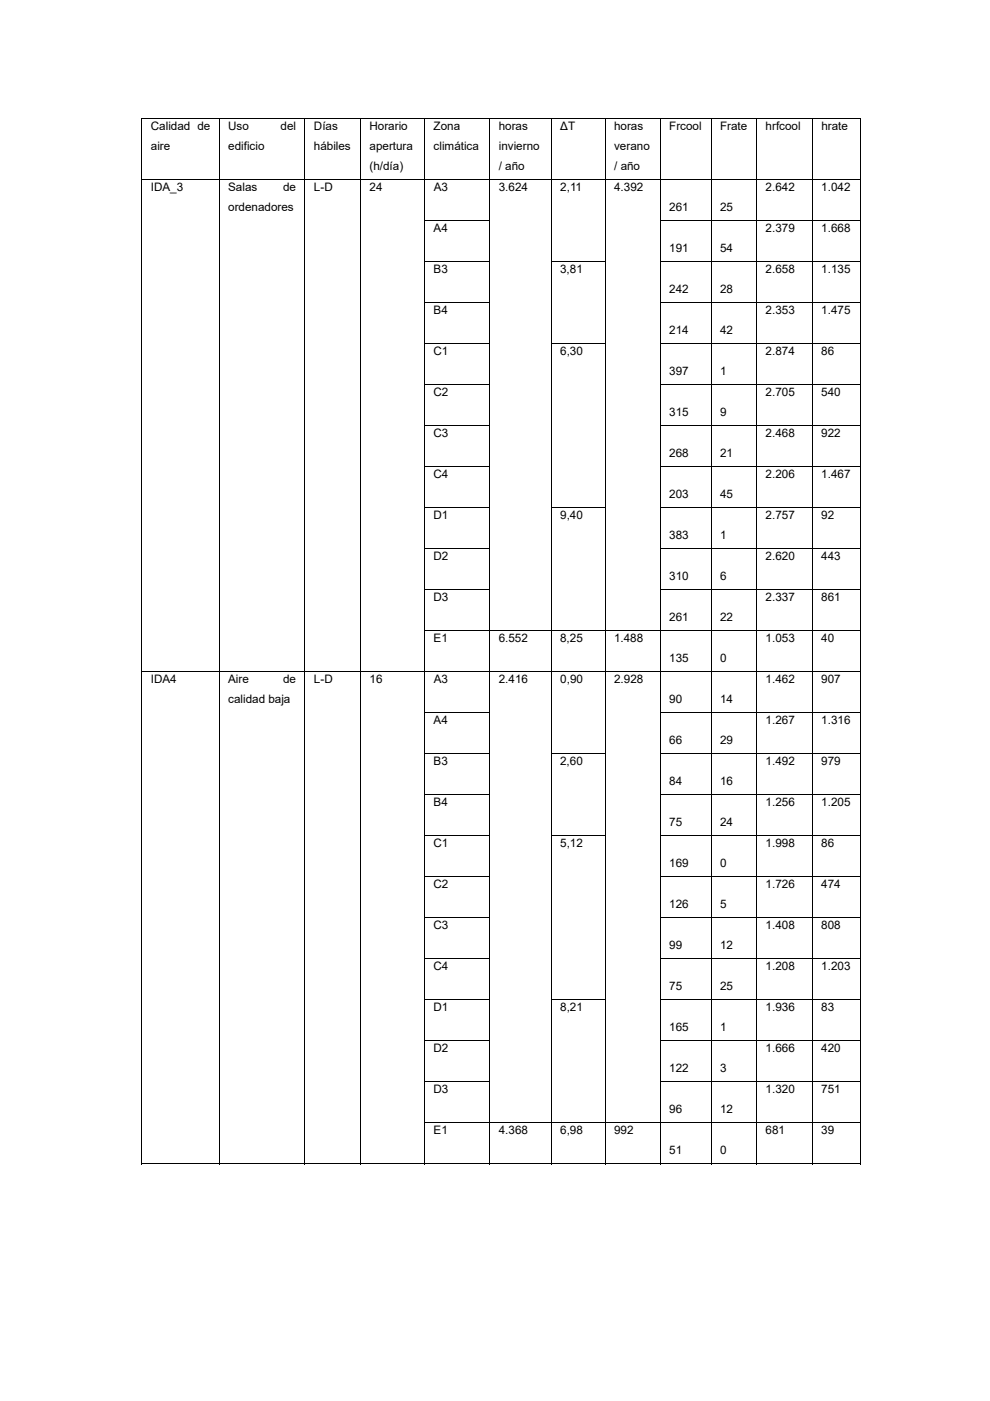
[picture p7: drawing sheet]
<svg xmlns="http://www.w3.org/2000/svg" width="210mm" height="297mm" viewBox="0 0 210 297" stroke-linecap="round" stroke-linejoin="round" font-family="sans-serif">
<defs><g id="words">
<g font-size="2.5">
<text x="32" y="27.5">Calidad de</text>
<text x="48.4" y="27.5">Uso</text>
<text x="59.5" y="27.5">del</text>
<text x="66.6" y="27.5">Días</text>
<text x="78.4" y="27.5">Horario</text>
<text x="92" y="27.5">Zona</text>
<text x="105.8" y="27.5">horas</text>
<text x="118.8" y="27.5">ΔT</text>
<text x="130.3" y="27.5">horas</text>
<text x="141.9" y="27.5">Frcool</text>
<text x="152.7" y="27.5">Frate</text>
<text x="162.4" y="27.5">hrfcool</text>
<text x="174.2" y="27.5">hrate</text>
<text x="32" y="31.7">aire</text>
<text x="48.4" y="31.7">edificio</text>
<text x="66.6" y="31.7">hábiles</text>
<text x="78.4" y="31.7">apertura</text>
<text x="92" y="31.7">climática</text>
<text x="105.8" y="31.7">invierno</text>
<text x="130.3" y="31.7">verano</text>
<text x="32" y="40.4">IDA_3</text>
<text x="48.4" y="40.4">Salas</text>
<text x="60" y="40.4">de</text>
<text x="66.6" y="40.4">L-D</text>
<text x="78.4" y="36">(h/día)</text>
<text x="78.4" y="40.4">24</text>
<text x="92" y="40.4">A3</text>
<text x="105.8" y="36">/ año</text>
<text x="105.8" y="40.4">3.624</text>
<text x="118.8" y="40.4">2,11</text>
<text x="130.3" y="36">/ año</text>
<text x="130.3" y="40.4">4.392</text>
<text x="162.4" y="40.4">2.642</text>
<text x="174.2" y="40.4">1.042</text>
<text x="48.4" y="44.7">ordenadores</text>
<text x="141.9" y="44.7">261</text>
<text x="152.7" y="44.7">25</text>
<text x="92" y="49.1">A4</text>
<text x="141.9" y="53.4">191</text>
<text x="152.7" y="53.4">54</text>
<text x="162.4" y="49.1">2.379</text>
<text x="174.2" y="49.1">1.668</text>
<text x="92" y="57.8">B3</text>
<text x="118.8" y="57.8">3,81</text>
<text x="162.4" y="57.8">2.658</text>
<text x="174.2" y="57.8">1.135</text>
<text x="141.9" y="62.1">242</text>
<text x="152.7" y="62.1">28</text>
<text x="92" y="66.5">B4</text>
<text x="141.9" y="70.8">214</text>
<text x="152.7" y="70.8">42</text>
<text x="162.4" y="66.5">2.353</text>
<text x="174.2" y="66.5">1.475</text>
<text x="92" y="75.2">C1</text>
<text x="118.8" y="75.2">6,30</text>
<text x="162.4" y="75.2">2.874</text>
<text x="174.2" y="75.2">86</text>
<text x="92" y="83.9">C2</text>
<text x="141.9" y="79.5">397</text>
<text x="152.7" y="79.5">1</text>
<text x="162.4" y="83.9">2.705</text>
<text x="174.2" y="83.9">540</text>
<text x="141.9" y="88.2">315</text>
<text x="152.7" y="88.2">9</text>
<text x="92" y="92.6">C3</text>
<text x="162.4" y="92.6">2.468</text>
<text x="174.2" y="92.6">922</text>
<text x="92" y="101.3">C4</text>
<text x="141.9" y="96.9">268</text>
<text x="152.7" y="96.9">21</text>
<text x="162.4" y="101.3">2.206</text>
<text x="174.2" y="101.3">1.467</text>
<text x="141.9" y="105.6">203</text>
<text x="152.7" y="105.6">45</text>
<text x="92" y="110">D1</text>
<text x="118.8" y="110">9,40</text>
<text x="162.4" y="110">2.757</text>
<text x="174.2" y="110">92</text>
<text x="92" y="118.7">D2</text>
<text x="141.9" y="114.3">383</text>
<text x="152.7" y="114.3">1</text>
<text x="162.4" y="118.7">2.620</text>
<text x="174.2" y="118.7">443</text>
<text x="141.9" y="123">310</text>
<text x="152.7" y="123">6</text>
<text x="92" y="127.4">D3</text>
<text x="141.9" y="131.6">261</text>
<text x="152.7" y="131.6">22</text>
<text x="162.4" y="127.4">2.337</text>
<text x="174.2" y="127.4">861</text>
<text x="92" y="136.1">E1</text>
<text x="105.8" y="136.1">6.552</text>
<text x="118.8" y="136.1">8,25</text>
<text x="130.3" y="136.1">1.488</text>
<text x="162.4" y="136.1">1.053</text>
<text x="174.2" y="136.1">40</text>
<text x="141.9" y="140.3">135</text>
<text x="152.7" y="140.3">0</text>
<text x="32" y="144.8">IDA4</text>
<text x="48.4" y="144.8">Aire</text>
<text x="48.4" y="149">calidad baja</text>
<text x="60" y="144.8">de</text>
<text x="66.6" y="144.8">L-D</text>
<text x="78.4" y="144.8">16</text>
<text x="92" y="144.8">A3</text>
<text x="105.8" y="144.8">2.416</text>
<text x="118.8" y="144.8">0,90</text>
<text x="130.3" y="144.8">2.928</text>
<text x="141.9" y="149">90</text>
<text x="152.7" y="149">14</text>
<text x="162.4" y="144.8">1.462</text>
<text x="174.2" y="144.8">907</text>
<text x="92" y="153.5">A4</text>
<text x="162.4" y="153.5">1.267</text>
<text x="174.2" y="153.5">1.316</text>
<text x="141.9" y="157.7">66</text>
<text x="152.7" y="157.7">29</text>
<text x="92" y="162.2">B3</text>
<text x="118.8" y="162.2">2,60</text>
<text x="141.9" y="166.4">84</text>
<text x="152.7" y="166.4">16</text>
<text x="162.4" y="162.2">1.492</text>
<text x="174.2" y="162.2">979</text>
<text x="92" y="170.9">B4</text>
<text x="162.4" y="170.9">1.256</text>
<text x="174.2" y="170.9">1.205</text>
<text x="92" y="179.6">C1</text>
<text x="118.8" y="179.6">5,12</text>
<text x="141.9" y="175.1">75</text>
<text x="152.7" y="175.1">24</text>
<text x="162.4" y="179.6">1.998</text>
<text x="174.2" y="179.6">86</text>
<text x="141.9" y="183.8">169</text>
<text x="152.7" y="183.8">0</text>
<text x="92" y="188.3">C2</text>
<text x="162.4" y="188.3">1.726</text>
<text x="174.2" y="188.3">474</text>
<text x="92" y="197">C3</text>
<text x="141.9" y="192.5">126</text>
<text x="152.7" y="192.5">5</text>
<text x="162.4" y="197">1.408</text>
<text x="174.2" y="197">808</text>
<text x="141.9" y="201.2">99</text>
<text x="152.7" y="201.2">12</text>
<text x="92" y="205.6">C4</text>
<text x="141.9" y="209.9">75</text>
<text x="152.7" y="209.9">25</text>
<text x="162.4" y="205.6">1.208</text>
<text x="174.2" y="205.6">1.203</text>
<text x="92" y="214.3">D1</text>
<text x="118.8" y="214.3">8,21</text>
<text x="162.4" y="214.3">1.936</text>
<text x="174.2" y="214.3">83</text>
<text x="141.9" y="218.6">165</text>
<text x="152.7" y="218.6">1</text>
<text x="92" y="223">D2</text>
<text x="141.9" y="227.3">122</text>
<text x="152.7" y="227.3">3</text>
<text x="162.4" y="223">1.666</text>
<text x="174.2" y="223">420</text>
<text x="92" y="231.7">D3</text>
<text x="162.4" y="231.7">1.320</text>
<text x="174.2" y="231.7">751</text>
<text x="141.9" y="236">96</text>
<text x="152.7" y="236">12</text>
<text x="92" y="240.4">E1</text>
<text x="105.8" y="240.4">4.368</text>
<text x="118.8" y="240.4">6,98</text>
<text x="130.3" y="240.4">992</text>
<text x="141.9" y="244.7">51</text>
<text x="152.7" y="244.7">0</text>
<text x="162.4" y="240.4">681</text>
<text x="174.2" y="240.4">39</text>
</g>
</g></defs>
<g fill="#000">
<path d="M30 25h.2v.2h-.2zM182.4 25h.1v.2h-.1zM30 46.7h.2v.1h-.2zM30 55.3h.2v.2h-.2zM46.4 46.7h.2v.1h-.2zM46.4 55.3h.2v.2h-.2zM64.6 46.7h.2v.1h-.2zM64.6 55.3h.2v.2h-.2zM76.4 46.7h.2v.1h-.2zM76.4 55.3h.2v.2h-.2zM116.9 46.7h.1v.1h-.1zM128.3 46.7h.2v.1h-.2z"/>
<path d="M30 64h.2v.2h-.2zM30 72.7h.2v.2h-.2zM46.4 64h.2v.2h-.2zM46.4 72.7h.2v.2h-.2zM64.6 64h.2v.2h-.2zM64.6 72.7h.2v.2h-.2zM76.4 64h.2v.2h-.2zM76.4 72.7h.2v.2h-.2zM116.9 64h.1v.2h-.1zM128.3 64h.2v.2h-.2zM30 81.4h.2v.2h-.2zM30 90.1h.2v.2h-.2z"/>
<path d="M30 98.8h.2v.2h-.2zM46.4 81.4h.2v.2h-.2zM46.4 90.1h.2v.2h-.2zM46.4 98.8h.2v.2h-.2zM64.6 81.4h.2v.2h-.2zM64.6 90.1h.2v.2h-.2zM64.6 98.8h.2v.2h-.2zM76.4 81.4h.2v.2h-.2zM76.4 90.1h.2v.2h-.2zM76.4 98.8h.2v.2h-.2zM116.9 81.4h.1v.2h-.1zM116.9 90.1h.1v.2h-.1z"/>
<path d="M116.9 98.8h.1v.2h-.1zM128.3 81.4h.2v.2h-.2zM128.3 90.1h.2v.2h-.2zM128.3 98.8h.2v.2h-.2zM30 107.5h.2v.2h-.2zM30 116.2h.2v.2h-.2zM46.4 107.5h.2v.2h-.2zM46.4 116.2h.2v.2h-.2zM64.6 107.5h.2v.2h-.2zM64.6 116.2h.2v.2h-.2zM76.4 107.5h.2v.2h-.2zM76.4 116.2h.2v.2h-.2z"/>
<path d="M116.9 116.2h.1v.2h-.1zM128.3 116.2h.2v.2h-.2zM30 124.9h.2v.2h-.2zM30 133.6h.2v.2h-.2zM46.4 124.9h.2v.2h-.2zM46.4 133.6h.2v.2h-.2zM64.6 124.9h.2v.2h-.2zM64.6 133.6h.2v.2h-.2zM76.4 124.9h.2v.2h-.2zM76.4 133.6h.2v.2h-.2zM116.9 124.9h.1v.2h-.1zM128.3 124.9h.2v.2h-.2z"/>
<path d="M30 151h.2v.2h-.2zM30 159.7h.2v.2h-.2zM46.4 151h.2v.2h-.2zM46.4 159.7h.2v.2h-.2zM64.6 151h.2v.2h-.2zM64.6 159.7h.2v.2h-.2zM76.4 151h.2v.2h-.2zM76.4 159.7h.2v.2h-.2zM116.9 151h.1v.2h-.1zM128.3 151h.2v.2h-.2zM30 168.4h.2v.2h-.2zM30 177.1h.2v.1h-.2z"/>
<path d="M46.4 168.4h.2v.2h-.2zM46.4 177.1h.2v.1h-.2zM64.6 168.4h.2v.2h-.2zM64.6 177.1h.2v.1h-.2zM76.4 168.4h.2v.2h-.2zM76.4 177.1h.2v.1h-.2zM116.9 168.4h.1v.2h-.1zM128.3 168.4h.2v.2h-.2zM30 185.8h.2v.1h-.2zM30 194.5h.2v.1h-.2zM46.4 185.8h.2v.1h-.2zM46.4 194.5h.2v.1h-.2z"/>
<path d="M64.6 185.8h.2v.1h-.2zM64.6 194.5h.2v.1h-.2zM76.4 185.8h.2v.1h-.2zM76.4 194.5h.2v.1h-.2zM116.9 185.8h.1v.1h-.1zM116.9 194.5h.1v.1h-.1zM128.3 185.8h.2v.1h-.2zM128.3 194.5h.2v.1h-.2zM30 203.2h.2v.1h-.2zM30 211.9h.2v.1h-.2zM46.4 203.2h.2v.1h-.2zM46.4 211.9h.2v.1h-.2z"/>
<path d="M64.6 203.2h.2v.1h-.2zM64.6 211.9h.2v.1h-.2zM76.4 203.2h.2v.1h-.2zM76.4 211.9h.2v.1h-.2zM116.9 203.2h.1v.1h-.1zM128.3 203.2h.2v.1h-.2zM30 220.6h.2v.1h-.2zM30 229.2h.2v.2h-.2zM30 237.9h.2v.2h-.2zM46.4 220.6h.2v.1h-.2zM46.4 229.2h.2v.2h-.2zM46.4 237.9h.2v.2h-.2z"/>
<path d="M64.6 220.6h.2v.1h-.2zM64.6 229.2h.2v.2h-.2zM64.6 237.9h.2v.2h-.2zM76.4 220.6h.2v.1h-.2zM76.4 229.2h.2v.2h-.2zM76.4 237.9h.2v.2h-.2zM116.9 220.6h.1v.1h-.1zM116.9 229.2h.1v.2h-.1zM128.3 220.6h.2v.1h-.2zM128.3 229.2h.2v.2h-.2zM182.4 246.6h.1v.2h-.1z"/>
</g>
<g fill="none" stroke="#000" stroke-width=".21">
<path d="M30 25.1h152.5M30 38h152.5M30.1 25.2v12.8M30.1 38.1v8.6M46.5 25.2v12.8M46.5 38.1v8.6M64.7 25.2v12.8M64.7 38.1v8.6M76.5 25.2v12.8M76.5 38.1v8.6M90.1 25.2v12.8M90.1 38.1v8.6"/>
<path d="M103.9 25.2v12.8M103.9 38.1v8.6M116.9 25.2v12.8M116.9 38.1v8.6M128.4 25.2v12.8M128.4 38.1v8.6M140 25.2v12.8M140 38.1v8.6M150.8 25.2v12.8M150.8 38.1v8.6M160.5 25.2v12.8M160.5 38.1v8.6"/>
<path d="M172.3 25.2v12.8M172.3 38.1v8.6M182.5 25.2v12.8M182.5 38.1v8.6M30.1 46.8v8.5M30.1 55.5v8.5M46.5 46.8v8.5M46.5 55.5v8.5M64.7 46.8v8.5M64.7 55.5v8.5M76.5 46.8v8.5M76.5 55.5v8.5"/>
<path d="M90 46.7h14M90 55.4h14M90.1 46.8v8.5M90.1 55.5v8.5M103.9 46.8v8.5M103.9 55.5v8.5M116.9 55.4h11.6M116.9 46.8v8.5M116.9 55.5v8.5M128.4 46.8v8.5M128.4 55.5v8.5M140 46.7h42.5"/>
<path d="M140 55.4h42.5M140 46.8v8.5M140 55.5v8.5M150.8 46.8v8.5M150.8 55.5v8.5M160.5 46.8v8.5M160.5 55.5v8.5M172.3 46.8v8.5M172.3 55.5v8.5M182.5 46.8v8.5M182.5 55.5v8.5M30.1 64.2v8.5"/>
<path d="M30.1 72.9v8.5M46.5 64.2v8.5M46.5 72.9v8.5M64.7 64.2v8.5M64.7 72.9v8.5M76.5 64.2v8.5M76.5 72.9v8.5M90 64.1h14M90 72.8h14M90.1 64.2v8.5M90.1 72.9v8.5M103.9 64.2v8.5"/>
<path d="M103.9 72.9v8.5M116.9 72.8h11.6M116.9 64.2v8.5M116.9 72.9v8.5M128.4 64.2v8.5M128.4 72.9v8.5M140 64.1h42.5M140 72.8h42.5M140 64.2v8.5M140 72.9v8.5M150.8 64.2v8.5M150.8 72.9v8.5"/>
<path d="M160.5 64.2v8.5M160.5 72.9v8.5M172.3 64.2v8.5M172.3 72.9v8.5M182.5 64.2v8.5M182.5 72.9v8.5M30.1 81.6v8.5M30.1 90.3v8.5M30.1 99v8.5M46.5 81.6v8.5M46.5 90.3v8.5M46.5 99v8.5"/>
<path d="M64.7 81.6v8.5M64.7 90.3v8.5M64.7 99v8.5M76.5 81.6v8.5M76.5 90.3v8.5M76.5 99v8.5M90 81.5h14M90 90.2h14M90 98.9h14M90.1 81.6v8.5M90.1 90.3v8.5M90.1 99v8.5"/>
<path d="M103.9 81.6v8.5M103.9 90.3v8.5M103.9 99v8.5M116.9 81.6v8.5M116.9 90.3v8.5M116.9 99v8.5M128.4 81.6v8.5M128.4 90.3v8.5M128.4 99v8.5M140 81.5h42.5M140 90.2h42.5M140 98.9h42.5"/>
<path d="M140 81.6v8.5M140 90.3v8.5M140 99v8.5M150.8 81.6v8.5M150.8 90.3v8.5M150.8 99v8.5M160.5 81.6v8.5M160.5 90.3v8.5M160.5 99v8.5M172.3 81.6v8.5M172.3 90.3v8.5M172.3 99v8.5"/>
<path d="M182.5 81.6v8.5M182.5 90.3v8.5M182.5 99v8.5M30.1 107.7v8.5M30.1 116.4v8.5M46.5 107.7v8.5M46.5 116.4v8.5M64.7 107.7v8.5M64.7 116.4v8.5M76.5 107.7v8.5M76.5 116.4v8.5M90 107.6h14"/>
<path d="M90 116.3h14M90.1 107.7v8.5M90.1 116.4v8.5M103.9 107.7v8.5M103.9 116.4v8.5M116.9 107.6h11.6M116.9 107.7v8.5M116.9 116.4v8.5M128.4 107.7v8.5M128.4 116.4v8.5M140 107.6h42.5M140 116.3h42.5"/>
<path d="M140 107.7v8.5M140 116.4v8.5M150.8 107.7v8.5M150.8 116.4v8.5M160.5 107.7v8.5M160.5 116.4v8.5M172.3 107.7v8.5M172.3 116.4v8.5M182.5 107.7v8.5M182.5 116.4v8.5M30.1 125.1v8.5M30.1 133.8v8.5"/>
<path d="M46.5 125.1v8.5M46.5 133.8v8.5M64.7 125.1v8.5M64.7 133.8v8.5M76.5 125.1v8.5M76.5 133.8v8.5M90 125h14M90 133.7h92.5M90.1 125.1v8.5M90.1 133.8v8.5M103.9 125.1v8.5M103.9 133.8v8.5"/>
<path d="M116.9 125.1v8.5M116.9 133.8v8.5M128.4 125.1v8.5M128.4 133.8v8.5M140 125h42.5M140 125.1v8.5M140 133.8v8.5M150.8 125.1v8.5M150.8 133.8v8.5M160.5 125.1v8.5M160.5 133.8v8.5M172.3 125.1v8.5"/>
<path d="M172.3 133.8v8.5M182.5 125.1v8.5M182.5 133.8v8.5M30 142.4h152.5M30.1 142.5v8.5M30.1 151.2v8.5M30.1 159.9v8.5M46.5 142.5v8.5M46.5 151.2v8.5M46.5 159.9v8.5M64.7 142.5v8.5M64.7 151.2v8.5"/>
<path d="M64.7 159.9v8.5M76.5 142.5v8.5M76.5 151.2v8.5M76.5 159.9v8.5M90 151.1h14M90 159.8h14M90.1 142.5v8.5M90.1 151.2v8.5M90.1 159.9v8.5M103.9 142.5v8.5M103.9 151.2v8.5M103.9 159.9v8.5"/>
<path d="M116.9 159.8h11.6M116.9 142.5v8.5M116.9 151.2v8.5M116.9 159.9v8.5M128.4 142.5v8.5M128.4 151.2v8.5M128.4 159.9v8.5M140 151.1h42.5M140 159.8h42.5M140 142.5v8.5M140 151.2v8.5M140 159.9v8.5"/>
<path d="M150.8 142.5v8.5M150.8 151.2v8.5M150.8 159.9v8.5M160.5 142.5v8.5M160.5 151.2v8.5M160.5 159.9v8.5M172.3 142.5v8.5M172.3 151.2v8.5M172.3 159.9v8.5M182.5 142.5v8.5M182.5 151.2v8.5M182.5 159.9v8.5"/>
<path d="M30.1 168.6v8.5M30.1 177.2v8.6M46.5 168.6v8.5M46.5 177.2v8.6M64.7 168.6v8.5M64.7 177.2v8.6M76.5 168.6v8.5M76.5 177.2v8.6M90 168.5h14M90 177.2h14M90.1 168.6v8.5M90.1 177.2v8.6"/>
<path d="M103.9 168.6v8.5M103.9 177.2v8.6M116.9 177.2h11.6M116.9 168.6v8.5M116.9 177.2v8.6M128.4 168.6v8.5M128.4 177.2v8.6M140 168.5h42.5M140 177.2h42.5M140 168.6v8.5M140 177.2v8.6M150.8 168.6v8.5"/>
<path d="M150.8 177.2v8.6M160.5 168.6v8.5M160.5 177.2v8.6M172.3 168.6v8.5M172.3 177.2v8.6M182.5 168.6v8.5M182.5 177.2v8.6M30.1 185.9v8.6M30.1 194.6v8.6M46.5 185.9v8.6M46.5 194.6v8.6M64.7 185.9v8.6"/>
<path d="M64.7 194.6v8.6M76.5 185.9v8.6M76.5 194.6v8.6M90 185.8h14M90 194.5h14M90.1 185.9v8.6M90.1 194.6v8.6M103.9 185.9v8.6M103.9 194.6v8.6M116.9 185.9v8.6M116.9 194.6v8.6M128.4 185.9v8.6"/>
<path d="M128.4 194.6v8.6M140 185.8h42.5M140 194.5h42.5M140 185.9v8.6M140 194.6v8.6M150.8 185.9v8.6M150.8 194.6v8.6M160.5 185.9v8.6M160.5 194.6v8.6M172.3 185.9v8.6M172.3 194.6v8.6M182.5 185.9v8.6"/>
<path d="M182.5 194.6v8.6M30.1 203.3v8.6M30.1 212v8.6M46.5 203.3v8.6M46.5 212v8.6M64.7 203.3v8.6M64.7 212v8.6M76.5 203.3v8.6M76.5 212v8.6M90 203.2h14M90 211.9h14M90.1 203.3v8.6"/>
<path d="M90.1 212v8.6M103.9 203.3v8.6M103.9 212v8.6M116.9 211.9h11.6M116.9 203.3v8.6M116.9 212v8.6M128.4 203.3v8.6M128.4 212v8.6M140 203.2h42.5M140 211.9h42.5M140 203.3v8.6M140 212v8.6"/>
<path d="M150.8 203.3v8.6M150.8 212v8.6M160.5 203.3v8.6M160.5 212v8.6M172.3 203.3v8.6M172.3 212v8.6M182.5 203.3v8.6M182.5 212v8.6M30.1 220.7v8.5M30.1 229.4v8.5M30.1 238.1v8.7M46.5 220.7v8.5"/>
<path d="M46.5 229.4v8.5M46.5 238.1v8.7M64.7 220.7v8.5M64.7 229.4v8.5M64.7 238.1v8.7M76.5 220.7v8.5M76.5 229.4v8.5M76.5 238.1v8.7M90 220.6h14M90 229.3h14M90 238h92.5M90.1 220.7v8.5"/>
<path d="M90.1 229.4v8.5M90.1 238.1v8.7M103.9 220.7v8.5M103.9 229.4v8.5M103.9 238.1v8.7M116.9 220.7v8.5M116.9 229.4v8.5M116.9 238.1v8.7M128.4 220.7v8.5M128.4 229.4v8.5M128.4 238.1v8.7M140 220.6h42.5"/>
<path d="M140 229.3h42.5M140 220.7v8.5M140 229.4v8.5M140 238.1v8.7M150.8 220.7v8.5M150.8 229.4v8.5M150.8 238.1v8.7M160.5 220.7v8.5M160.5 229.4v8.5M160.5 238.1v8.7M172.3 220.7v8.5M172.3 229.4v8.5"/>
<path d="M172.3 238.1v8.7M182.5 220.7v8.5M182.5 229.4v8.5M182.5 238.1v8.7M30 246.7h16.4M46.6 246.7h18M64.8 246.7h11.6M76.6 246.7h13.4M90.2 246.7h13.6M104 246.7h12.9M117 246.7h11.3M128.5 246.7h11.5"/>
<path d="M140.1 246.7h10.6M150.9 246.7h9.5M160.6 246.7h11.6M172.4 246.7h10"/>
</g>
<use href="#words"/>
</svg>
